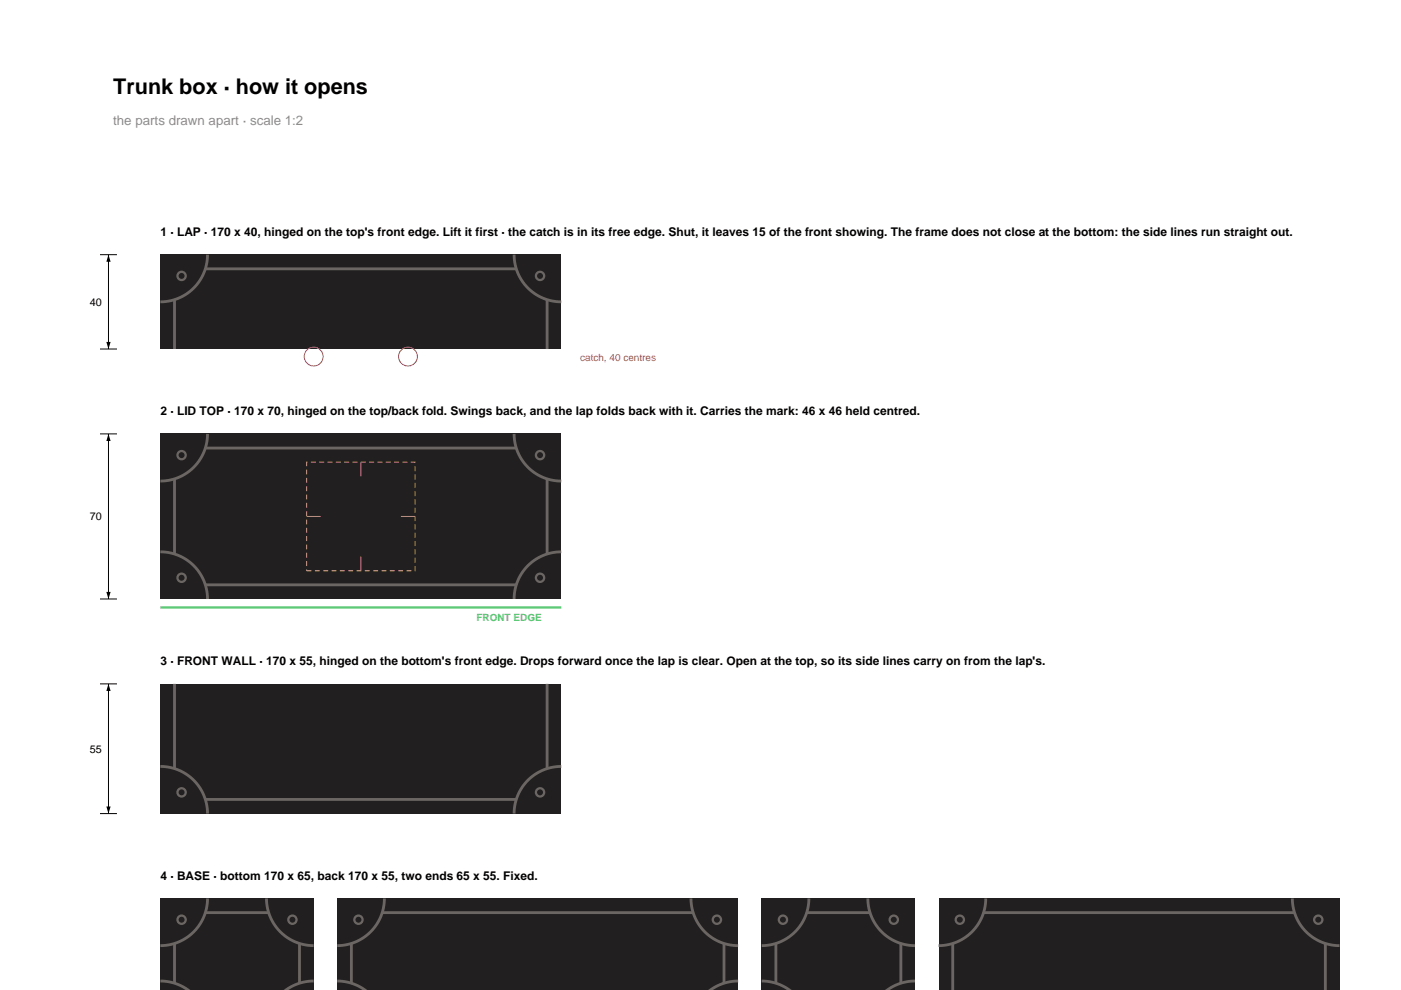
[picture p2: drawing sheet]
<svg xmlns="http://www.w3.org/2000/svg" width="297mm" height="210mm" viewBox="0 0 297 210" stroke-linecap="round" stroke-linejoin="round" font-family="sans-serif">
<defs><g id="words">
<text font-size="4.6" x="24" y="20">Trunk box · how it opens</text>
<text font-size="2.8" fill="#8c8c8c" x="24" y="26.5">the parts drawn apart · scale 1:2</text>
<g font-size="2.5">
<text x="34" y="50">1 · LAP · 170 x 40, hinged on the top's front edge. Lift it first · the catch is in its free edge. Shut, it leaves 15 of the front showing. The frame does not close at the bottom: the side lines run straight out.</text>
<text x="34" y="88">2 · LID TOP · 170 x 70, hinged on the top/back fold. Swings back, and the lap folds back with it. Carries the mark: 46 x 46 held centred.</text>
<text x="34" y="141">3 · FRONT WALL · 170 x 55, hinged on the bottom's front edge. Drops forward once the lap is clear. Open at the top, so its side lines carry on from the lap's.</text>
<text x="34" y="186.5">4 · BASE · bottom 170 x 65, back 170 x 55, two ends 65 x 55. Fixed.</text>
</g>
<g font-size="2.3">
<text x="19.1" y="64.8">40</text>
<text x="19.1" y="110.3">70</text>
<text x="19.1" y="159.6">55</text>
</g>
<text font-size="2.1" fill="#e61a73" x="123" y="76.5">catch, 40 centres</text>
<text font-size="2.1" fill="#59c773" x="101" y="131.6">FRONT EDGE</text>
</g></defs>
<path d="M34 54h85v20h-85z" fill="#211f1f"/>
<path d="M43.5 57h66M44 54a10 10 0 0 1-10 10M109 54a10 10 0 0 0 10 10M37 63.5v10.5M116 63.5v10.5" fill="none" stroke="#6b6663" stroke-width=".6" stroke-linecap="butt"/>
<g fill="none" stroke="#6b6663" stroke-width=".48">
<circle cx="38.5" cy="58.5" r=".88"/>
<circle cx="114.5" cy="58.5" r=".88"/>
</g>
<g fill="none" stroke="#e61a73" stroke-width=".21">
<circle cx="66.5" cy="75.6" r="2"/>
<circle cx="86.5" cy="75.6" r="2"/>
</g>
<path d="M21.2 54h3.6M23 54v20M21.2 74h3.6" fill="none" stroke="#000" stroke-width=".21"/>
<path d="M23 54l.5 1.5h-.9zM22.6 72.5h.9l-.5 1.5z" fill="#000"/>
<path d="M18.7 62.6h3.3v2.8h-3.3z" fill="#fff"/>
<path d="M34 92h85v35h-85z" fill="#211f1f"/>
<path d="M43.5 95h66M44 92a10 10 0 0 1-10 10M109 92a10 10 0 0 0 10 10M34 117a10 10 0 0 1 10 10M37 101.5v16M116 101.5v16M119 117a10 10 0 0 0-10 10M43.5 124h66" fill="none" stroke="#6b6663" stroke-width=".6" stroke-linecap="butt"/>
<g fill="none" stroke="#6b6663" stroke-width=".48">
<circle cx="38.5" cy="96.5" r=".88"/>
<circle cx="114.5" cy="96.5" r=".88"/>
<circle cx="38.5" cy="122.5" r=".88"/>
<circle cx="114.5" cy="122.5" r=".88"/>
</g>
<path d="M65 98h23v23h-23z" fill="none" stroke="#c2994a" stroke-width=".25" stroke-dasharray="1.1 .7" stroke-linecap="butt"/>
<path d="M76.5 98v3M65 109.5h3M76.5 118v3M85 109.5h3" fill="none" stroke="#c2994a" stroke-width=".21"/>
<path d="M34 128.8h85" fill="none" stroke="#59c773" stroke-width=".49"/>
<path d="M21.2 92h3.6M23 92v35M21.2 127h3.6" fill="none" stroke="#000" stroke-width=".21"/>
<path d="M23 92l.5 1.5h-.9zM22.6 125.5h.9l-.5 1.5z" fill="#000"/>
<path d="M18.7 108.1h3.3v2.8h-3.3z" fill="#fff"/>
<path d="M34 145h85v27.5h-85z" fill="#211f1f"/>
<path d="M37 145v18M116 145v18M34 162.5a10 10 0 0 1 10 10M43.5 169.5h66M119 162.5a10 10 0 0 0-10 10" fill="none" stroke="#6b6663" stroke-width=".6" stroke-linecap="butt"/>
<g fill="none" stroke="#6b6663" stroke-width=".48">
<circle cx="38.5" cy="168" r=".88"/>
<circle cx="114.5" cy="168" r=".88"/>
</g>
<path d="M21.2 145h3.6M23 145v27.5M21.2 172.5h3.6" fill="none" stroke="#000" stroke-width=".21"/>
<path d="M23 145l.5 1.5h-.9zM22.6 171h.9l-.5 1.5z" fill="#000"/>
<path d="M18.7 157.4h3.3v2.7h-3.3z" fill="#fff"/>
<path d="M34 190.5h32.5v19.5h-32.5z" fill="#211f1f"/>
<path d="M43.5 193.5h13.5M44 190.5a10 10 0 0 1-10 10M56.5 190.5a10 10 0 0 0 10 10M34 208a10 10 0 0 1 5.9 2M37 200v8.5M63.5 200v8.5M66.5 208a10 10 0 0 0-5.9 2" fill="none" stroke="#6b6663" stroke-width=".6" stroke-linecap="butt"/>
<g fill="none" stroke="#6b6663" stroke-width=".48">
<circle cx="38.5" cy="195" r=".88"/>
<circle cx="62" cy="195" r=".88"/>
</g>
<path d="M71.5 190.5h85v19.5h-85z" fill="#211f1f"/>
<path d="M81 193.5h66M81.5 190.5a10 10 0 0 1-10 10M146.5 190.5a10 10 0 0 0 10 10M71.5 208a10 10 0 0 1 5.9 2M74.5 200v8.5M153.5 200v8.5M156.5 208a10 10 0 0 0-5.9 2" fill="none" stroke="#6b6663" stroke-width=".6" stroke-linecap="butt"/>
<g fill="none" stroke="#6b6663" stroke-width=".48">
<circle cx="76" cy="195" r=".88"/>
<circle cx="152" cy="195" r=".88"/>
</g>
<path d="M161.5 190.5h32.5v19.5h-32.5z" fill="#211f1f"/>
<path d="M171 193.5h13.5M171.5 190.5a10 10 0 0 1-10 10M184 190.5a10 10 0 0 0 10 10M161.5 208a10 10 0 0 1 5.9 2M164.5 200v8.5M191 200v8.5M194 208a10 10 0 0 0-5.9 2" fill="none" stroke="#6b6663" stroke-width=".6" stroke-linecap="butt"/>
<g fill="none" stroke="#6b6663" stroke-width=".48">
<circle cx="166" cy="195" r=".88"/>
<circle cx="189.5" cy="195" r=".88"/>
</g>
<path d="M199 190.5h85v19.5h-85z" fill="#211f1f"/>
<path d="M208.5 193.5h66M209 190.5a10 10 0 0 1-10 10M274 190.5a10 10 0 0 0 10 10M202 200v10M281 200v10" fill="none" stroke="#6b6663" stroke-width=".6" stroke-linecap="butt"/>
<g fill="none" stroke="#6b6663" stroke-width=".48">
<circle cx="203.5" cy="195" r=".88"/>
<circle cx="279.5" cy="195" r=".88"/>
</g>
<use href="#words"/>
</svg>
